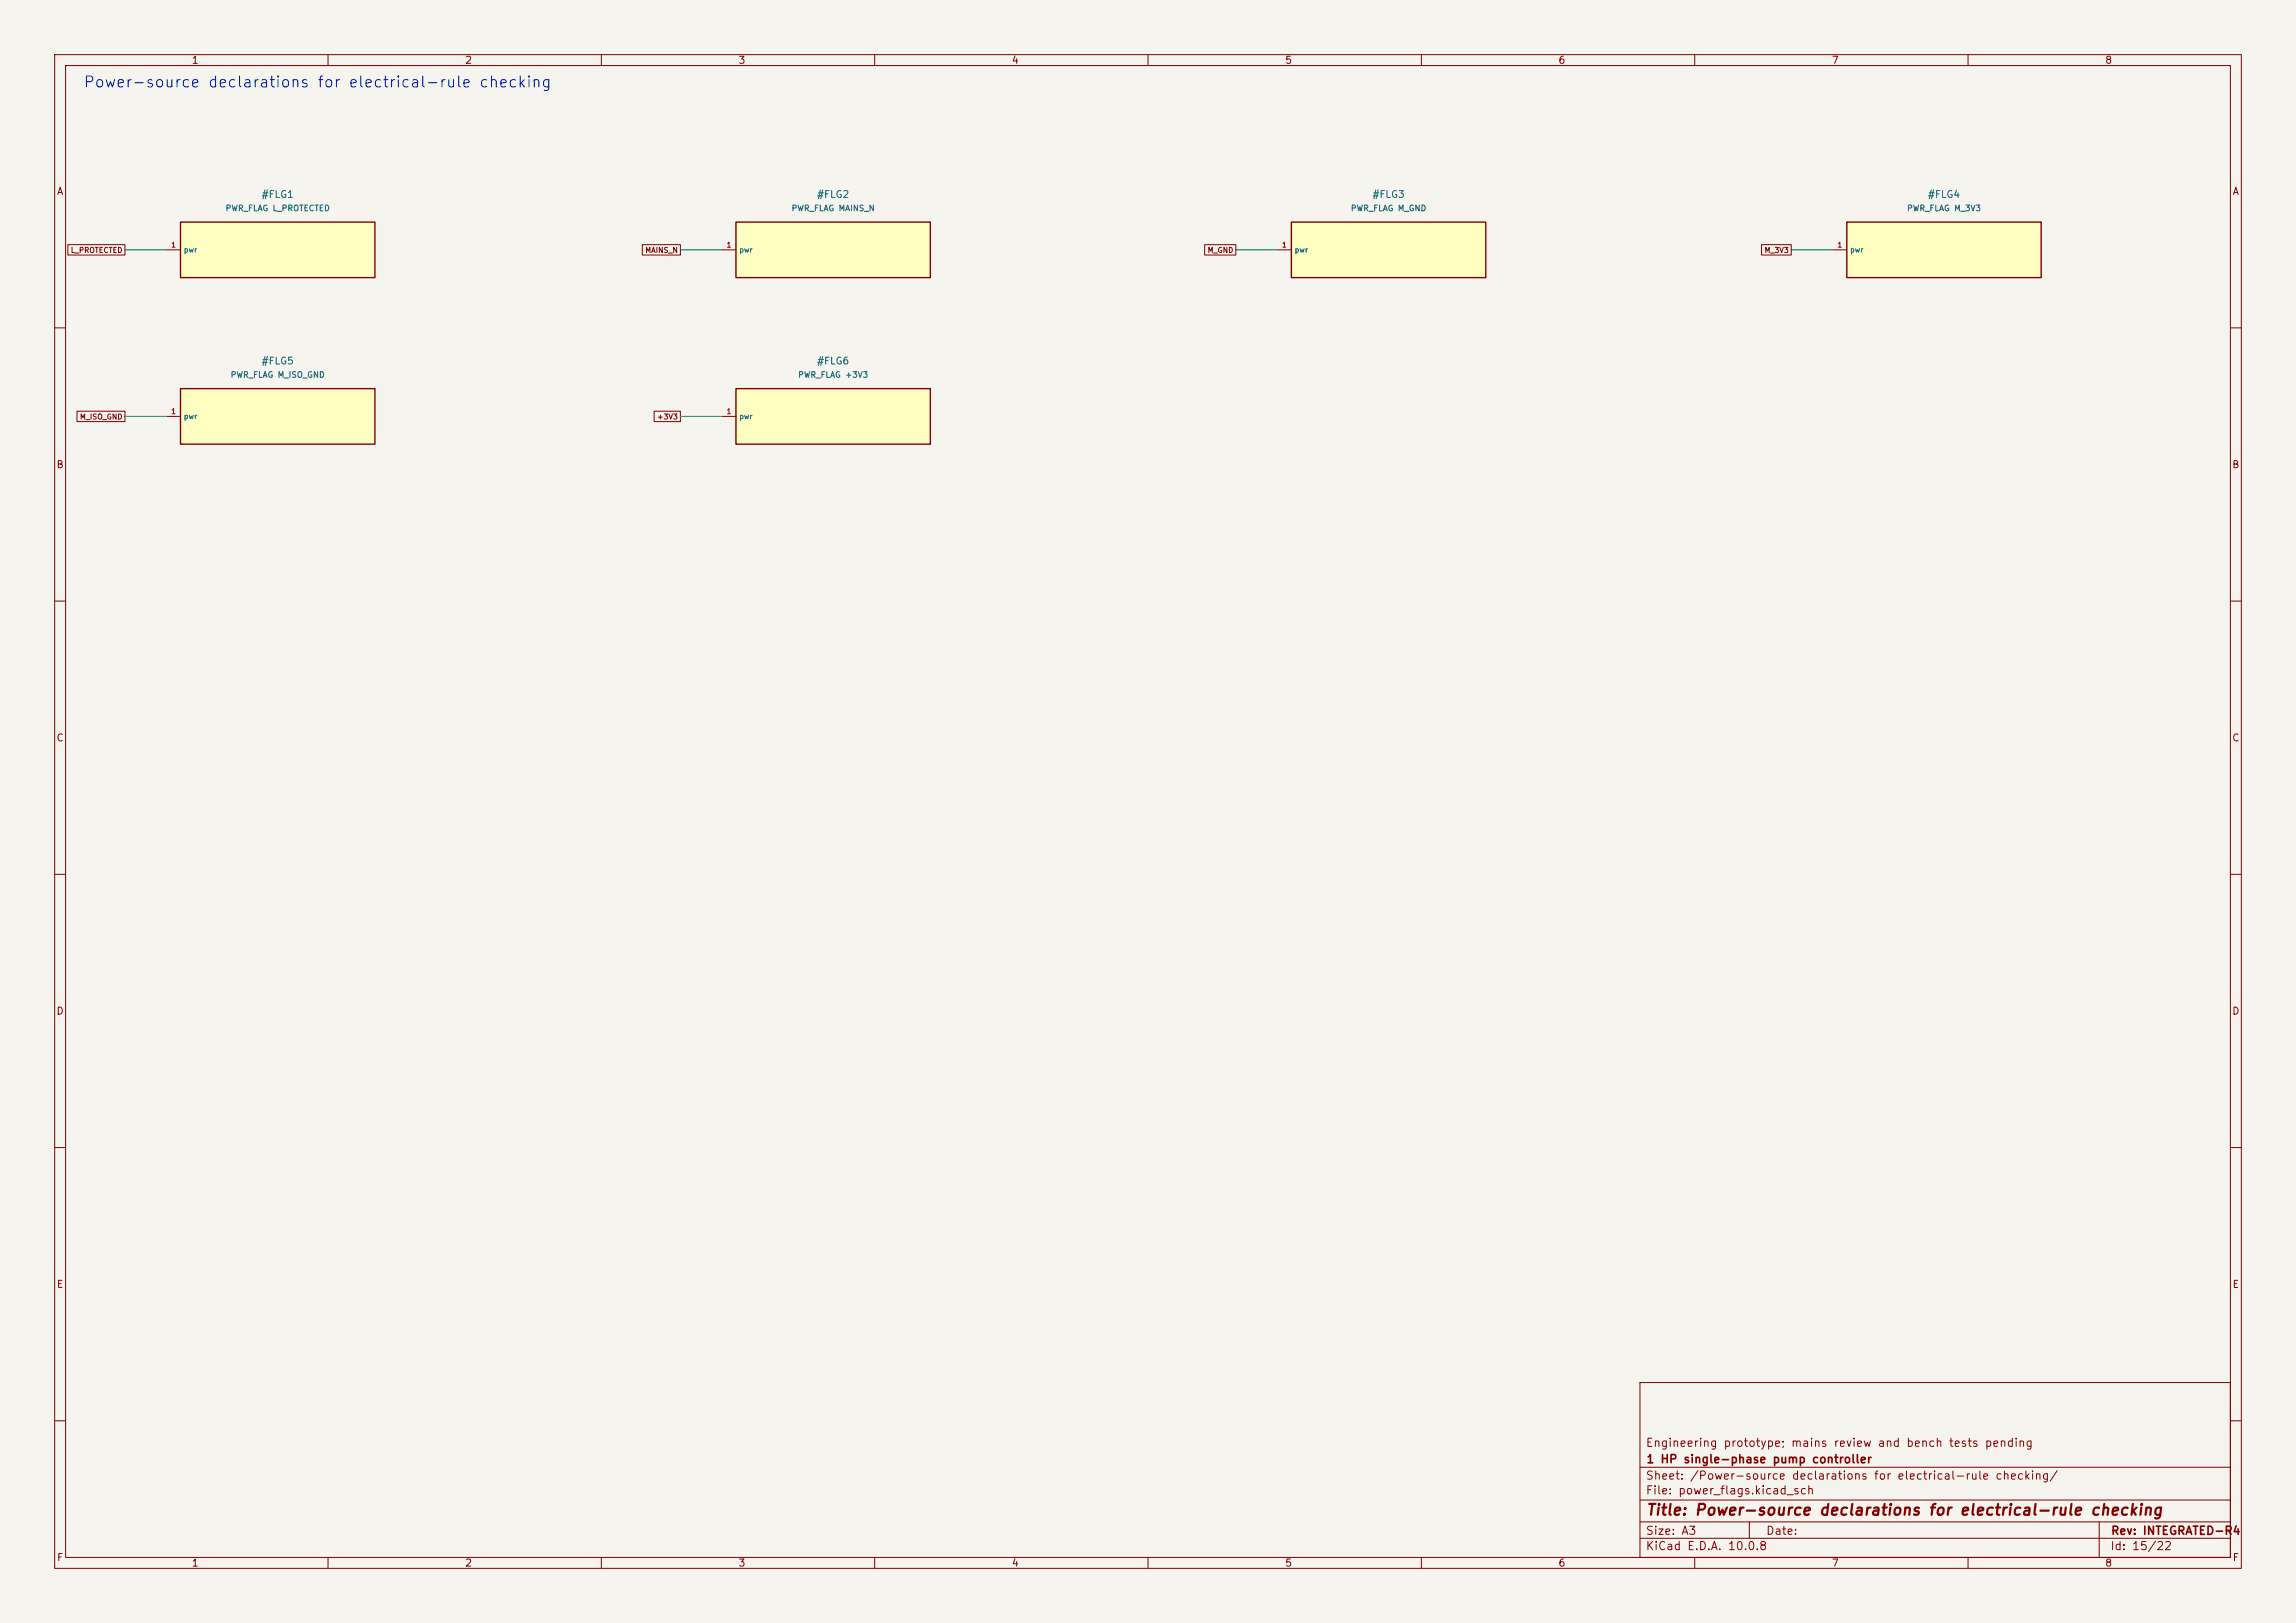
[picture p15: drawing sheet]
<svg xmlns="http://www.w3.org/2000/svg" width="420mm" height="297mm" viewBox="0 0 420 297" stroke-linecap="round" stroke-linejoin="round" font-family="sans-serif">
<defs><g id="words">
<text font-size="2" fill="#0000c2" x="15.1" y="16.5">Power-source declarations for electrical-rule checking</text>
<text font-size="2" fill="#840000" x="301" y="277.8">Title: Power-source declarations for electrical-rule checking</text>
<g font-size="1.5" fill="#840000">
<text x="300.9" y="265.1">Engineering prototype; mains review and bench tests pending</text>
<text x="301" y="268.1">1 HP single-phase pump controller</text>
<text x="300.9" y="273.8">File: power_flags.kicad_sch</text>
<text x="300.9" y="271.1">Sheet: /Power-source declarations for electrical-rule checking/</text>
<text x="300.9" y="281.2">Size: A3</text>
<text x="322.9" y="281.2">Date:</text>
<text x="386" y="281.2">Rev: INTEGRATED-R4</text>
<text x="300.9" y="284">KiCad E.D.A. 10.0.8</text>
<text x="385.9" y="284">Id: 15/22</text>
</g>
<g font-size="1.3" fill="#840000">
<text x="35" y="12">1</text>
<text x="85" y="12">2</text>
<text x="135" y="12">3</text>
<text x="185" y="12">4</text>
<text x="235" y="12">5</text>
<text x="285" y="12">6</text>
<text x="335" y="12">7</text>
<text x="385" y="12">8</text>
<text x="10.3" y="36">A</text>
<text x="408.3" y="36">A</text>
<text x="10.2" y="86">B</text>
<text x="408.2" y="86">B</text>
<text x="10.2" y="136">C</text>
<text x="408.2" y="136">C</text>
<text x="10.2" y="186">D</text>
<text x="408.2" y="186">D</text>
<text x="10.3" y="236">E</text>
<text x="408.3" y="236">E</text>
<text x="10.3" y="286">F</text>
<text x="35" y="287">1</text>
<text x="85" y="287">2</text>
<text x="135" y="287">3</text>
<text x="185" y="287">4</text>
<text x="235" y="287">5</text>
<text x="285" y="287">6</text>
<text x="335" y="287">7</text>
<text x="385" y="287">8</text>
<text x="408.3" y="286">F</text>
</g>
<g font-size="1.3" fill="#006464">
<text x="47.7" y="36.5">#FLG1</text>
<text x="149.3" y="36.5">#FLG2</text>
<text x="250.9" y="36.5">#FLG3</text>
<text x="352.5" y="36.5">#FLG4</text>
<text x="47.7" y="67">#FLG5</text>
<text x="149.3" y="67">#FLG6</text>
</g>
<g font-size="1.1" fill="#006464">
<text x="41.2" y="38.9">PWR_FLAG L_PROTECTED</text>
<text x="144.7" y="38.9">PWR_FLAG MAINS_N</text>
<text x="247" y="38.9">PWR_FLAG M_GND</text>
<text x="348.7" y="38.9">PWR_FLAG M_3V3</text>
<text x="42.1" y="69.4">PWR_FLAG M_ISO_GND</text>
<text x="145.9" y="69.4">PWR_FLAG +3V3</text>
</g>
<g font-size="1" fill="#840000">
<text x="12.9" y="46.5">L_PROTECTED</text>
<text x="117.9" y="46.5">MAINS_N</text>
<text x="220.8" y="46.5">M_GND</text>
<text x="322.7" y="46.5">M_3V3</text>
<text x="14.5" y="77">M_ISO_GND</text>
<text x="120.1" y="77">+3V3</text>
</g>
<g font-size="1" fill="#a90000">
<text x="31.2" y="45.5">1</text>
<text x="132.8" y="45.5">1</text>
<text x="234.4" y="45.5">1</text>
<text x="336" y="45.5">1</text>
<text x="31.2" y="76">1</text>
<text x="132.8" y="76">1</text>
</g>
<g font-size="1" fill="#006464">
<text x="33.5" y="46.4">pwr</text>
<text x="135.1" y="46.4">pwr</text>
<text x="236.7" y="46.4">pwr</text>
<text x="338.3" y="46.4">pwr</text>
<text x="33.5" y="76.9">pwr</text>
<text x="135.1" y="76.9">pwr</text>
</g>
</g></defs>
<path d="M0 0h420v297h-420z" fill="#f5f4ef" stroke="#f5f4ef" stroke-width=".18"/>
<g fill="none" stroke="#840000" stroke-width=".18">
<path d="M10 10h400v277h-400zM12 12h396v273h-396zM60 10v2M110 10v2M160 10v2M210 10v2M260 10v2M310 10v2M360 10v2M10 60h2M408 60h2M10 110h2"/>
<path d="M408 110h2M10 160h2M408 160h2M10 210h2M408 210h2M300 253h108v32h-108zM10 260h2M300 278.5h108M300 274.5h108M300 268.5h108M320 278.5v3M384 278.5v6.5"/>
<path d="M408 260h2M60 285v2M110 285v2M160 285v2M210 285v2M260 285v2M300 281.5h108M310 285v2M360 285v2"/>
</g>
<path d="M33 40.6h35.6v10.2h-35.6z" fill="#ffffc2"/>
<path d="M33 40.6h35.6v10.2h-35.6z" fill="none" stroke="#840000" stroke-width=".25"/>
<path d="M30.5 45.7h2.5" fill="none" stroke="#840000" stroke-width=".18"/>
<path d="M33 71.1h35.6v10.2h-35.6z" fill="#ffffc2"/>
<path d="M33 71.1h35.6v10.2h-35.6z" fill="none" stroke="#840000" stroke-width=".25"/>
<path d="M30.5 76.2h2.5" fill="none" stroke="#840000" stroke-width=".18"/>
<path d="M134.6 40.6h35.6v10.2h-35.6z" fill="#ffffc2"/>
<path d="M134.6 40.6h35.6v10.2h-35.6z" fill="none" stroke="#840000" stroke-width=".25"/>
<path d="M132.1 45.7h2.5" fill="none" stroke="#840000" stroke-width=".18"/>
<path d="M134.6 71.1h35.6v10.2h-35.6z" fill="#ffffc2"/>
<path d="M134.6 71.1h35.6v10.2h-35.6z" fill="none" stroke="#840000" stroke-width=".25"/>
<path d="M132.1 76.2h2.5" fill="none" stroke="#840000" stroke-width=".18"/>
<path d="M236.2 40.6h35.6v10.2h-35.6z" fill="#ffffc2"/>
<path d="M236.2 40.6h35.6v10.2h-35.6z" fill="none" stroke="#840000" stroke-width=".25"/>
<path d="M233.7 45.7h2.5" fill="none" stroke="#840000" stroke-width=".18"/>
<path d="M337.8 40.6h35.6v10.2h-35.6z" fill="#ffffc2"/>
<path d="M337.8 40.6h35.6v10.2h-35.6z" fill="none" stroke="#840000" stroke-width=".25"/>
<path d="M12.4 44.8h10.5v1.9h-10.5zM117.5 44.8h7v1.9h-7zM220.4 44.8h5.7v1.9h-5.7zM322.2 44.8h5.5v1.9h-5.5zM335.3 45.7h2.5M14.1 75.2h8.8v2h-8.8zM119.7 75.2h4.8v2h-4.8z" fill="none" stroke="#840000" stroke-width=".18"/>
<path d="M22.9 45.7h7.6M124.5 45.7h7.6M226.1 45.7h7.6M327.7 45.7h7.6M22.9 76.2h7.6M124.5 76.2h7.6" fill="none" stroke="#009600" stroke-width=".18"/>
<use href="#words"/>
</svg>
